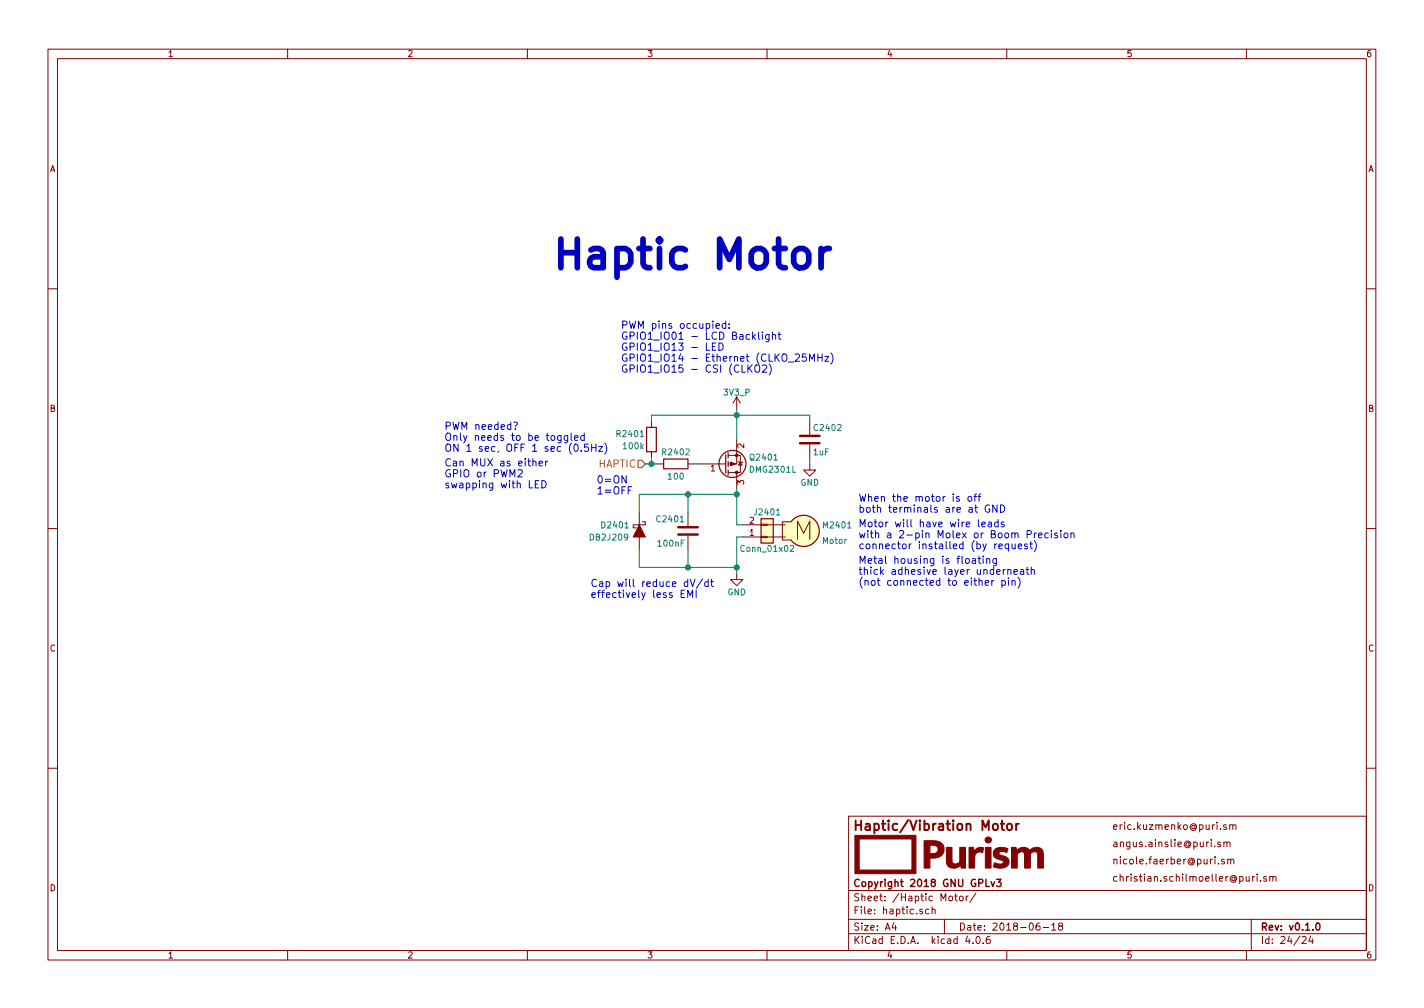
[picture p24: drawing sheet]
<svg xmlns="http://www.w3.org/2000/svg" width="297mm" height="210mm" viewBox="0 0 297 210" stroke-linecap="round" stroke-linejoin="round" font-family="sans-serif">
<defs><g id="words">
<text font-size="8.3" fill="#0000c2" x="115.6" y="56.1">Haptic Motor</text>
<text font-size="2.8" fill="#840000" x="178" y="173.2">Haptic/Vibration Motor</text>
<g font-size="2.1" fill="#0000c2">
<text x="129.5" y="68.6">PWM pins occupied:</text>
<text x="129.5" y="70.9">GPIO1_IO01 - LCD Backlight</text>
<text x="129.5" y="73.1">GPIO1_IO13 - LED</text>
<text x="129.5" y="75.4">GPIO1_IO14 - Ethernet (CLKO_25MHz)</text>
<text x="129.5" y="77.7">GPIO1_IO15 - CSI (CLKO2)</text>
<text x="92.7" y="89.7">PWM needed?</text>
<text x="92.7" y="91.9">Only needs to be toggled</text>
<text x="92.7" y="94.2">ON 1 sec, OFF 1 sec (0.5Hz)</text>
<text x="92.7" y="97.3">Can MUX as either</text>
<text x="92.7" y="99.6">GPIO or PWM2</text>
<text x="92.7" y="101.8">swapping with LED</text>
<text x="124.5" y="100.8">0=ON</text>
<text x="124.5" y="103.1">1=OFF</text>
<text x="179.1" y="104.6">When the motor is off</text>
<text x="179.1" y="106.9">both terminals are at GND</text>
<text x="179.1" y="110">Motor will have wire leads</text>
<text x="179.1" y="112.3">with a 2-pin Molex or Boom Precision</text>
<text x="179.1" y="114.5">connector installed (by request)</text>
<text x="179.1" y="117.6">Metal housing is floating</text>
<text x="179.1" y="119.9">thick adhesive layer underneath</text>
<text x="123.2" y="122.4">Cap will reduce dV/dt</text>
<text x="123.2" y="124.7">effectively less EMI</text>
<text x="179.1" y="122.2">(not connected to either pin)</text>
</g>
<text font-size="2.1" fill="#848400" x="124.8" y="97.5">HAPTIC</text>
<g font-size="2.1" fill="#840000">
<text x="232" y="173.1">eric.kuzmenko@puri.sm</text>
<text x="232" y="176.7">angus.ainslie@puri.sm</text>
<text x="178" y="185">Copyright 2018 GNU GPLv3</text>
<text x="232" y="183.9">christian.schilmoeller@puri.sm</text>
<text x="232" y="180.3">nicole.faerber@puri.sm</text>
<text x="178" y="190.7">File: haptic.sch</text>
<text x="178" y="188">Sheet: /Haptic Motor/</text>
<text x="178" y="196.9">KiCad E.D.A. kicad 4.0.6</text>
<text x="178" y="194.1">Size: A4</text>
<text x="200" y="194.1">Date: 2018-06-18</text>
<text x="263" y="194.1">Rev: v0.1.0</text>
<text x="263" y="196.9">Id: 24/24</text>
</g>
<g font-size="1.8" fill="#840000">
<text x="35" y="11.9">1</text>
<text x="85" y="11.9">2</text>
<text x="135" y="11.9">3</text>
<text x="185" y="11.9">4</text>
<text x="235" y="11.9">5</text>
<text x="285" y="11.9">6</text>
<text x="10.4" y="35.9">A</text>
<text x="285.4" y="35.9">A</text>
<text x="10.4" y="85.9">B</text>
<text x="285.4" y="85.9">B</text>
<text x="155.2" y="93.4" transform="rotate(-90 155.2 93.4)">2</text>
<text x="148.2" y="98.3">1</text>
<text x="155.2" y="101.1" transform="rotate(-90 155.2 101.1)">3</text>
<text x="156.4" y="111.8">1</text>
<text x="156.4" y="109.2">2</text>
<text x="10.4" y="135.9">C</text>
<text x="285.4" y="135.9">C</text>
<text x="10.4" y="185.9">D</text>
<text x="285.4" y="185.9">D</text>
<text x="35" y="199.9">1</text>
<text x="85" y="199.9">2</text>
<text x="135" y="199.9">3</text>
<text x="185" y="199.9">4</text>
<text x="235" y="199.9">5</text>
<text x="285" y="199.9">6</text>
</g>
<g font-size="1.8" fill="#008484">
<text x="151" y="82.5">3V3_P</text>
<text x="170" y="89.9">C2402</text>
<text x="128.9" y="91.1">R2401</text>
<text x="130.1" y="93.7">100k</text>
<text x="138.4" y="94.9">R2402</text>
<text x="169.7" y="94.9">1uF</text>
<text x="139.5" y="100">100</text>
<text x="156.6" y="98.6">DMG2301L</text>
<text x="156.7" y="96">Q2401</text>
<text x="167" y="101.3">GND</text>
<text x="157.6" y="107.5">J2401</text>
<text x="123.3" y="112.7">DB2J209</text>
<text x="125.7" y="110.2">D2401</text>
<text x="137.2" y="108.9">C2401</text>
<text x="137.4" y="114">100nF</text>
<text x="171.6" y="113.4">Motor</text>
<text x="171.9" y="110.2">M2401</text>
<text x="154.8" y="115.1">Conn_01x02</text>
<text x="151.7" y="124.1">GND</text>
</g>
</g></defs>
<g fill="none" stroke="#840000" stroke-width=".21">
<path d="M10 10.3h277v189.9h-277zM12 12.2h273v186.1h-273zM60 10.3v1.9M110 10.3v1.9M160 10.3v1.9M210 10.3v1.9M260 10.3v1.9M10 60.2h2M285 60.2h2M135.9 87.9v1.2M135.9 94.2v1.3M137.2 96.8h1.2"/>
<path d="M143.5 96.8h1.3M146 96.8h5.4M151.9 95h2.5v3.5h-.7M151.9 98.5h1.8M153.7 91.7v5.1h-1.8M153.7 82.8v2.5M153.7 98.5v3.3M153.7 82.8l-.8 1.3M153.7 82.8l.7 1.3M153.9 96.3l1 .2M154.4 96.4l.4 .6h-.7zM168.9 96.8v1.2h1.3l-1.3 1.3-1.3-1.3h1.3"/>
<path d="M168.9 87.9v2.8M168.9 92.7v2.8M10 110.3h2M133.3 106.9v7.6M134 108.8h.6v.7h-2.5v.6h.6M143.5 106.9v2.8M143.5 111.8v2.7M153.7 119.6v1.3h1.2l-1.2 1.3-1.3-1.3h1.3M154.9 112h3.8M154.9 109.5h3.8M158.7 109.3h1.3v.3h-1.3zM158.7 111.9h1.3v.2h-1.3z"/>
<path d="M160 112h3.8M160 109.5h3.8M165 108.8h-1.8v3.8h1.8M166.4 112.5v-3.8l1.2 2.5 1.3-2.5v3.8M285 110.3h2M10 160.2h2M177 170.3h108v28h-108zM254.6 175.7l-.4-.1-.2 .2 .1 .3 .5 .1v.3h-.6M255.3 175.8l.2-.2 .4 .1v.9M255.3 175.6v1M255.4 179.3l-.4-.1-.2 .2 .1 .2 .5 .2v.3h-.6M255.8 172.1l-.4-.1-.2 .2 .1 .3 .5 .1v.3h-.6"/>
<path d="M255.9 175.8l.3-.2 .3 .1 .1 .9M256.1 179.3l.2-.1 .4 .1v.9M256.1 179.2v1M256.5 172.2l.2-.2 .4 .1v.9M256.5 172v1M256.7 179.4l.2-.2 .4 .1 .1 .9M257.1 172.2l.3-.2 .3 .1 .1 .9M285 160.2h2M60 198.3v1.9M110 198.3v1.9M160 198.3v1.9M177 194.8h108"/>
<path d="M177 191.8h108M177 185.7h108M186.4 192.5l-.3 1h.9M186.8 193v1M193.8 189.7l-.5-.1-.2 .3v.6l.2 .1 .5-.1M194.4 189.8l.2-.2 .4 .1 .1 .9M194.4 189.1v1.5M197 191.8v3M198 187l.2-.1 .4 .1 .1 .6-.1 .2-.4 .1-.2-.1zM199.1 186.9h.6M199.3 186.4v1.3l.4 .2M200.2 187l.2-.1 .4 .1 .1 .6-.1 .2-.4 .1-.2-.1z"/>
<path d="M201.5 186.9v1M201.8 195.2l-.4 1.1h1M202 186.9l-.5 .3M202.9 196.7v.1M203.6 186.3l-1.3 2M203.8 195.4l.1-.1a.8 .8 0 0 1 .6 .8 .8 .8 0 0 1-.6 .7 .97 .97 0 0 1-.1-1.4zM205.1 196.7v.1M206.4 195.3l-.4 .1a1.11 1.11 0 0 0-.1 1.3l.4 .1 .2-.1 .1-.5-.3-.3-.4 .1-.2 .2M210 198.3v1.9M216.8 192.5l-.4 .1a1.11 1.11 0 0 0-.1 1.3l.4 .1 .2-.1 .1-.5-.3-.3-.4 .1-.2 .2M217.6 193.5h1.1M219.4 193l.4-.5v1.5"/>
<path d="M219.4 194h.8M221.1 193.2l-.3-.3 .1-.2 .2-.2 .4 .1 .2 .2-.1 .2-.5 .2-.3 .3v.2l.3 .3h.3l.3-.3v-.2l-.3-.3M254.2 180.1v.1M260 198.3v1.9M261 191.8v6.5M261.3 182.8v1M261.7 182.8l-.4 .3M262.2 182.3v.2M262.2 182.8v1M262.9 183.7v.1M264.2 182.9l-.4-.1-.2 .2 .1 .3 .5 .1v.3h-.6M264.9 183l.2-.2 .4 .1v.9"/>
<path d="M264.9 182.8v1M265.5 183l.2-.2 .4 .1 .1 .9M271.6 195.5l.6-.2 .3 .5-1 1h1M273.4 195.2l-.4 1.1h1M273.7 195.8v1"/>
</g>
<path d="M205.7 183.4v1.5h.7M206.7 183.9l.4 1 .4-1M207.9 183.4h.9l-.5 .6 .4 .1v.7l-.2 .1-.6-.1M274.6 192.7l.2-.2a.8 .8 0 0 1 .6 .8 .8 .8 0 0 1-.6 .7l-.3-.5z" fill="none" stroke="#840000" stroke-width=".3"/>
<path d="M208.7 171.8h.8M209 171.1v1.8l.5 .2M210.3 171.9l.1-.1a.49 .49 0 0 1 .7 .4v.6a.54 .54 0 0 1-.5 .4 .54 .54 0 0 1-.5-.4v-.6zM212 171.8v1.3M212.5 171.8l-.4 .1-.1 .3" fill="none" stroke="#840000" stroke-width=".41"/>
<g fill="#840000" stroke="#840000" stroke-width=".21">
<path d="M178.3 174.2h12.8v8h-12.8v-7.2h.9v6.5h11v-6.5h-11.9z"/>
<path d="M197.4 176.8h1.2v2.6a.83 .83 0 0 0 .6 .8 .83 .83 0 0 0 1-.4v-3h1.2v4.3h-.9v-.2a.25 .25 0 0 0-.1-.3 .25 .25 0 0 0-.4 .2l-.6 .2-.7 .1a1.29 1.29 0 0 1-1.3-1.1z"/>
<path d="M207.5 177.2a2.7 2.7 0 0 1 2.6-.2 .6 .6 0 0 1-.1 .8l-.4-.1a.86 .86 0 0 0-1.2 .3l.3 .4 1 .3a1.27 1.27 0 0 1 .7 1.5 1.27 1.27 0 0 1-1.5 .9l-.9-.1-.8-.2 .2-.5a.21 .21 0 0 1 .1-.3 .21 .21 0 0 1 .2 .1l1.1 .1a.45 .45 0 0 0 .5-.4 .45 .45 0 0 0-.6-.4l-.9-.4a1.11 1.11 0 0 1-.3-1.8z"/>
<path d="M192.8 175.4h2a1.79 1.79 0 0 1 2.1 1.3 1.79 1.79 0 0 1-1.2 2.1l-1.7 .2v2.1h-1.2v-4.8h1.2v1.7h.4a.94 .94 0 0 0 1.3-.8 .94 .94 0 0 0-1.2-.9h-1.7z"/>
<path d="M202.1 176.8h.7a.37 .37 0 0 1 .4 .1 .37 .37 0 0 1-.1 .4l.1 .3a1.38 1.38 0 0 1 2-.7l-.2 .9-.6-.1a1.08 1.08 0 0 0-1.1 1.4v2h-1.2z"/>
<path d="M205.5 176.8h1.2v4.3h-1.2z"/>
<path d="M211 176.8h.9l.2 .5a1.8 1.8 0 0 1 2.7 .1l.6-.5 .6-.1a1.38 1.38 0 0 1 1.7 1.7v2.6h-1.2l-.1-3.1a.87 .87 0 0 0-1.5 .1v3h-1.2v-3.1a.86 .86 0 0 0-1.5 .2v2.9h-1.2z"/>
<path d="M152.4 96.4l1 .4-1 .3z"/>
<path d="M133.3 109.5l1.3 2.5h-2.5z"/>
<circle cx="206.1" cy="175.2" r=".65"/>
<circle cx="153.7" cy="95" r=".28"/>
<circle cx="153.7" cy="98.5" r=".28"/>
</g>
<g fill="none" stroke="#0000c2" stroke-width=".21">
<path d="M148.6 72.3h.5M149.3 71.5h-.7v1.6h.7M149.4 68l.7-.2-.1-.2-.4-.1-.2 .2v.7h.6M150 71.5a.77 .77 0 0 1 .9 .8 .77 .77 0 0 1-.9 .8zM151.4 67.6l-.4-.1-.4 .3 .2 .6h.6M151.4 67v1.5M152.1 68.3v.2M152.1 67.6v.1M156.2 76.8l.7 .8M156.9 76.1l-.9 .9M157.5 76.3a.5 .5 0 0 1 .6-.2 .5 .5 0 0 1 .4 .5l-.1 .8-.3 .2a.53 .53 0 0 1-.6-.5zM158.2 69.3v1.3l.3 .2"/>
<path d="M159 69.3v.1M159 69.8v1M159.1 76.3l.5-.2 .3 .4-.9 1.1h.9M160.4 69.8v1.2l-.3 .3-.3-.1M160.4 69.8h-.4l-.3 .3 .1 .6h.6M160.5 75.9a1.75 1.75 0 0 1 0 2.3M161.1 69.9l.1-.1a.36 .36 0 0 1 .6 .2v.8M161.1 69.3v1.5M162.3 69.8h.6M162.5 69.3v1.3l.4 .2M168.1 73.8h-.7l-.1 .8 .3-.2 .5 .1 .1 .6-.3 .3-.6-.2M168.9 75.4v-1.6l.5 1.1 .5-1.1v1.6"/>
<path d="M170.6 73.8v1.6M170.6 74.6h.9M171.5 73.8v1.6M172.1 74.3h.8l-.8 1.1h.8M173.3 73.6a1.75 1.75 0 0 1 0 2.3M107.2 88.1h.5a.5 .5 0 0 1-.2 .8v.1M107.5 89.4v.2M108.1 98.1l.5-.1 .3 .4-.9 1.1h.9M111.2 96.3a.36 .36 0 0 1 .6 .1v.8M112.4 96.7l.8-.2-.1-.2-.4-.1-.3 .2 .1 .7h.6M113.8 96.2v1M114.2 96.2l-.4 .3"/>
<path d="M117 90.9v1.2l-.2 .3-.4-.1M117 90.9h-.4l-.3 .3 .2 .6h.5M118.4 90.9v1.2l-.3 .3-.3-.1M118.4 90.9h-.4l-.3 .3 .1 .6h.6M119.1 90.3v1.4l.3 .2M119.8 91.4l.8-.2-.1-.3h-.4l-.3 .2 .1 .7h.6M121.2 94v.2M121.9 90.9h-.5l-.3 .3 .2 .6h.6M121.9 90.3v1.6M122.7 92.6h-.7l-.1 .8 .2-.2 .5 .1 .2 .6-.3 .3-.6-.2M123.4 92.6v1.6M123.4 93.4h.9"/>
<path d="M124.3 92.6v1.6M124.9 93.1h.8l-.8 1.1h.8M126.1 92.4a1.75 1.75 0 0 1 0 2.3M111.7 101h.5M112.4 100.2h-.7v1.6h.7M113 100.2a.77 .77 0 0 1 .9 .8 .77 .77 0 0 1-.9 .8zM200.1 103.6h-.4l-.2 .2 .1 .2 .5 .1v.4h-.6M202 103.7l.2-.1 .4 .1 .1 .6-.1 .2-.4 .1-.2-.2zM202.8 116.6h.6l.1 .9M203.1 103.6h.6M203.5 116.9l-.7 .1a.3 .3 0 0 0 .2 .5l.5-.1M203.7 103l-.3 .3v1.3"/>
<path d="M204 103.6h.6M204 116.5h.6M204.1 108.4v1.3l.2 .2M204.2 116v1.3l.4 .2M204.6 103l-.4 .3v1.3M204.8 109.4l.7-.2v-.2l-.5-.1-.2 .2 .1 .7h.6M205.1 116v.1M205.1 116.5v1M205.8 116.7l.1-.1a.36 .36 0 0 1 .6 .1v.8M205.8 116.5v1M206.2 109h.6v.9M206.4 105.4a.71 .71 0 0 0-.9 .7 .71 .71 0 0 0 .9 .7l.1-.6h-.4"/>
<path d="M206.8 109.2l-.6 .2a.3 .3 0 0 0 .1 .5l.5-.1M207.8 116.5v1.2l-.2 .3h-.4M207.8 116.6l-.4-.1-.3 .3 .2 .6h.5M208 105.3v1.6l-.9-1.6v1.6M208.2 109l-.4-.1-.3 .3 .1 .6h.6M208.2 108.4v1.5M208.7 105.3a.77 .77 0 0 1 .9 .8 .77 .77 0 0 1-.9 .8zM209.4 109l-.3-.1-.3 .2 .1 .2 .5 .2v.3h-.6M209.7 118.8l-.4 .3M210.2 118.9h.1a.36 .36 0 0 1 .6 .1v.8M210.2 118.8v1M210.4 113.5h-.4l-.3 .3 .1 .6h.6"/>
<path d="M210.4 113.5v1.5M211.1 113.5l.1 .9 .3 .1 .3-.2M211.5 119.3l.7-.2v-.2l-.5-.1-.2 .2 .1 .7h.6M211.8 113.5v1M212.4 114l.7-.2v-.3h-.5l-.2 .2 .1 .7h.6M212.9 118.9h.6v.9M213.5 119.1l-.6 .2a.3 .3 0 0 0 .1 .5l.5-.1M214 118.8h.6M214.2 111.5l.8-.1 .1-.2v-.4l-.3-.1h-.6v1.5M214.2 118.3v1.3l.4 .2M214.3 113.5h-.4l-.2 .2 .1 .2 .5 .1v.4h-.6M214.8 113.5h.6"/>
<path d="M215 112.9v1.4l.4 .2M215.1 118.9h.1a.36 .36 0 0 1 .6 .1v.8M215.1 118.3v1.5M215.7 112.7a1.75 1.75 0 0 1 0 2.4M215.8 111.2v1M216.2 111.2l-.4 .3M216.6 111.7l.8-.2-.1-.3h-.4l-.3 .2 .1 .7h.6M218.7 111.2h-.5l-.3 .3 .2 .6h.6M219.3 110.7v.1M219.3 111.2v1M220.5 111.2h-.3l-.2 .2v.2l.5 .2v.3h-.5M221.3 110.7v.1"/>
<path d="M221.3 111.2v1M222.1 111.2h.4l.3 .3v.4l-.3 .3-.4-.1-.2-.2zM223.4 111.3l.1-.1a.36 .36 0 0 1 .6 .2v.8M223.4 111.2v1M142.1 123.8h.5M142.8 123.1h-.7v1.5h.7M143.5 124.6v-1.5l.5 1.1 .5-1.1v1.5M144 120.8l.5 1.5 .5-1.5M145.2 123.1v1.5M146.6 120.7l-1.3 2M147.7 121.4l-.4-.1-.3 .3 .1 .7h.6M147.7 120.8v1.5"/>
<path d="M148.2 121.3h.6M148.4 120.8v1.3l.4 .2M205.5 121.6l.7-.2v-.2l-.5-.1-.2 .2 .1 .7h.6M206.9 121.1v1M207.3 121.1l-.4 .3M209 121.2l.4-.1 .3 .3-.1 .6h-.6M209 121.1v1.5M210.4 120.6v.1M210.4 121.1v1M211.1 121.2h.1a.36 .36 0 0 1 .6 .1v.8M211.1 121.1v1M212.3 120.4a1.75 1.75 0 0 1 0 2.3"/>
</g>
<g fill="none" stroke="#840000" stroke-width=".25">
<path d="M134.9 89.1h2v5.1h-2zM138.4 95.8h5.1v2h-5.1zM151.4 94.9v3.8M151.9 94.5v1M151.9 96.3v1M151.9 98v1.1M158.7 108.2h2.6v5.1h-2.6z"/>
<circle cx="152.8" cy="96.8" r="2.82"/>
<circle cx="167.6" cy="110.7" r="3.3"/>
</g>
<path d="M133.1 96h.8l.7 .8-.7 .7h-.8z" fill="none" stroke="#848400" stroke-width=".25"/>
<path d="M166.9 92.5h4M166.9 90.9h4M141.5 111.5h4M141.5 110h4" fill="none" stroke="#840000" stroke-width=".51"/>
<path d="M134.6 96.8h2.6M135.9 87.9v-1.3h33v1.3M135.9 95.5v1.3M144.8 96.8h1.2M153.7 85.3v6.4M168.9 95.5v1.3M133.3 114.5v3.9h20.4M143.5 103.1v3.8M143.5 114.5v3.9M153.7 101.8v7.7h1.2M153.7 103.1h-20.4v3.8M154.9 112h-1.2v7.6" fill="none" stroke="#008400" stroke-width=".21"/>
<g fill="#008400" stroke="#008400" stroke-width=".25">
<circle cx="153.7" cy="86.6" r=".51"/>
<circle cx="153.7" cy="103.1" r=".51"/>
<circle cx="153.7" cy="118.4" r=".51"/>
<circle cx="143.5" cy="103.1" r=".51"/>
<circle cx="143.5" cy="118.4" r=".51"/>
<circle cx="135.9" cy="96.8" r=".51"/>
</g>
<path d="M171.3 51.8v4M173 51.8a1.6 1.6 0 0 0-1.7 1.2" fill="none" stroke="#0000c2" stroke-width="1.2"/>
<g fill="#ffffc2" stroke="#ffffc2" stroke-width=".21">
<path d="M158.7 108.2h2.6v5.1h-2.6z"/>
<path d="M163.2 108.8h1.8v3.8h-1.8z"/>
<circle cx="167.6" cy="110.7" r="3.3"/>
</g>
<path d="M162 107.4h.7M164.8 113.9l.5-.1 .3 .3-.8 .9h.8" fill="none" stroke="#008484" stroke-width=".21"/>
<use href="#words"/>
</svg>
